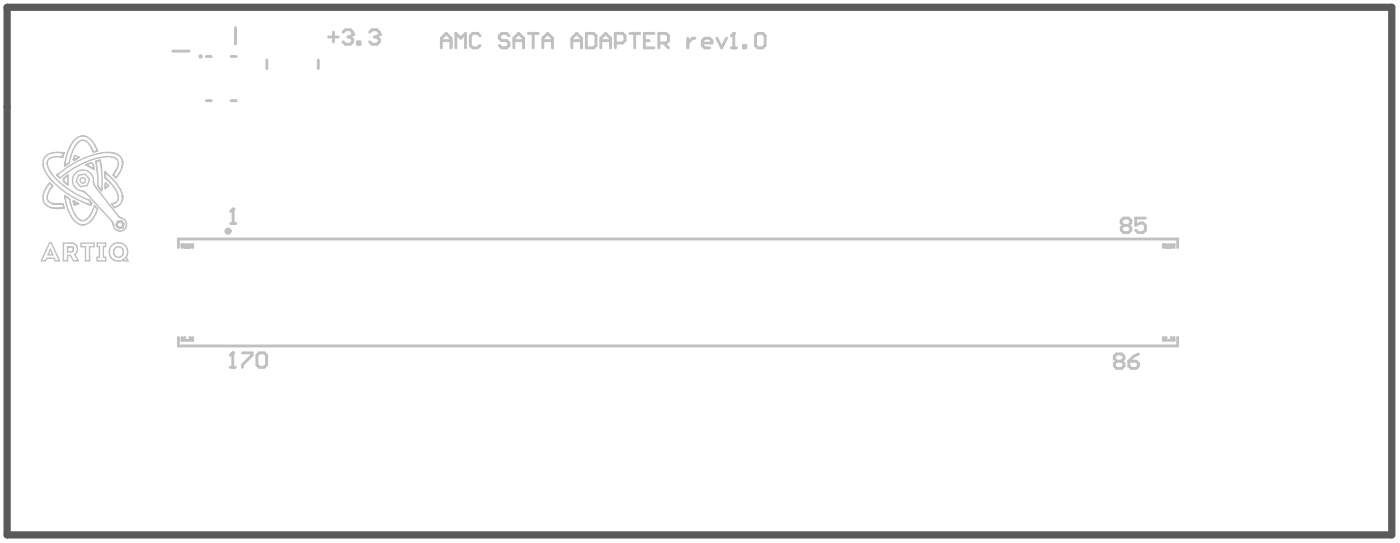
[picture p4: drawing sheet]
<svg xmlns="http://www.w3.org/2000/svg" width="327mm" height="127mm" viewBox="0 0 327 127" stroke-linecap="round" stroke-linejoin="round" font-family="sans-serif">
<g fill="none" stroke="#c0c0c0" stroke-width=".33">
<path d="M13.4 35.5l.1 .1M13.8 35.6h.2M14.2 36.6h.1M14.3 35.6h.2M14.5 35.6h.3M14.6 35.6h.1M14.8 35.6l.1 .1M14.8 35.7h.1M14.9 35.7h.1M14.9 35.7l-.4 .9-.6-.1M14.9 35.7l-.2 .9h-.4M15.2 37.8l-.1 .9"/>
<path d="M15.3 38.6l-.2 .1M15.8 38.3l-.6 .3M17.1 37.2h.1M17.5 37.2v.1M17.5 37.2h.1M17.6 37.2h.1M17.6 37.2h-.1M18.3 36.8l-.7 .4M18.3 36.8l-1.2 .4M18.3 36.8l.2-.1-1.1-.4-.3 .9M19.6 31.7h-.6M20.1 38.5l1.8 .8"/>
<path d="M20.1 38.4v.1M20.2 38.4h.1M20.3 38.4h-.2M21.2 38l-.9 .4M21.2 34.2l.3 .6M21.7 35.2l.1 .3M21.8 38.4l.1 1.1-1.8-1M22 33.7l.6 1.2M22.4 37.6v.1M22.4 37.7h.1M22.4 37.7v.1M22.4 37.8l.4 3.3"/>
<path d="M22.6 34.8h.1M23.4 37.8l.2 1M11.6 56.6h.4l1.9 4.2h-1l-.3-.6h-1.7l-.3 .6M11.6 42.7l.7 .7-.5 .6M11.8 58.1l.5 1.3h-1.1zM13.3 40.8v.1M13.4 40.8l.6 .7M13.4 40.8h.1M13.5 47.6h-.1M13.5 40.7l-.1 .1M13.5 40.7h.1M13.6 40.6l-.1 .1"/>
<path d="M14.1 41.5h.1M14.5 47.6h-.1M14.7 47.5l-1.1 .1M14.8 56.7v4.1h1v-1.2M14.8 42h.1M14.8 42v.1M14.8 42.1h.1M15 42.4l.6 .5M15.1 45.6l.1 .7M15.1 45.6h.1M15.1 45.6v.1M15.1 46l.1 .1"/>
<path d="M15.1 45.7h.1M15.2 45.7l1 .6M15.2 46.2v.1M15.6 42.9l.1 .1M15.6 41.1l-.6 .4M15.7 41l-.1 .1M15.7 43h.1M15.7 41h.1M15.7 43l.1 .1M15.8 40.9l-.1 .1M15.8 43.1h.1M15.8 40.9h.1"/>
<path d="M15.8 40.9l-.2 .1M16 57.5h-.1M16.2 46.4v.1M16.2 46.5h.1M16.3 57.5h-.5v1.2M17.1 47l.2 .7M17.2 46.9l1 .5M17.5 59.3l.8 1.5h-1.1M17.8 42.3l1 1.2 1.5-.2M18.2 47.4l-.9 .3M18.2 47.4l.2 .1-1 .4-.1-.2M18.9 56.7h3v.8h-1v3.3h-.9v-3.3h-1.1z"/>
<path d="M19 52.5h.6M19.9 40.6l-1.6 .3M20.3 47.5l1 .4M20.8 46.7l.5 1.2M20.8 46.7l.6 .6-.1 .6M20.8 46.7h.1M21.1 47.8l.1 .1M22.7 56.7v.8M23.5 45.2l2.2 2.7M23.8 43.8l-.1 .7M24.5 40.2l.1 1.2M24.5 40.2h.1"/>
<path d="M24.6 42.6l.7 .7-.8 .7M24.6 56.7v.8h-.5v2.5h.6v.8M25.1 42h.1M25.1 42l.8 .8M26.3 48.7l1.2 1.6M26.5 52.4h.1M26.5 52.4v.1M26.5 52.5h.1M26.9 48.3l-.1 .1M27 48.3h.1M27.4 51.6l1-.1 .6 .7-.3 1-1 .1-.7-.7zM28.6 45.8h.1"/>
<path d="M28.6 45.8l-.1 .8zM22.6 60v.8M29.4 60l-.7 .6 .2 .2"/>
</g>
<circle cx="24.5" cy="40.2" r=".17" fill="#c0c0c0"/>
<g fill="none" stroke="#c0c0c0" stroke-width=".33">
<path d="M21.5 34.8l.2 .4M22.4 37.6l1-.2v.4M22.6 34.9l.2 .3-1 .3M25.5 35.6h.2M27.1 39.6l-.7 1.2 .7 .7M28.5 38.8v.1M28.5 38.7v.1M28.6 38.6h-.1M28.6 37.7h.1M28.6 37.8l-.1 .9M11.6 56.6l-1.9 4.2h.9M14.2 48.6h-.2"/>
<path d="M14.2 48.6h-.1M14.7 47.5l.3 1M14.8 48.5l-.6 .1M14.8 56.7h1.8M14.9 48.5h-.1M14.9 48.5h.1M15 48.5h-.1M15.8 58.7h.8M15.8 59.6h.6l.8 1.2M15.8 40.9v2.2M16.3 57.5h.3M18.3 40.9l-.5 1.4"/>
<path d="M19.9 40.6l1 1.2-.6 1.5M21 46l5 5.4M22 48l.8 .8M22.7 56.7h1.9M22.7 57.5h.5v2.5h-.6M22.8 43.4l.9 1.1M22.9 44.4l.6 .8M24.5 40.2h.1M24.5 40.2l.3 .2M24.6 40.3l1.1 .9M24.7 41.6l.4 .4M25.7 47.9l.6 .8"/>
<path d="M26.1 47.6l.6 .8M26.5 40.6v.1M22.6 60.8h2.1M29.4 60l.5 .8h-1"/>
</g>
<g fill="none" stroke="#c0c0c0" stroke-width=".66">
<path d="M40.3 11.9h3.8M48.1 13.2h1.2M53.9 13.2h1.2M55 6.4v3.9M62.3 14v2M74.3 14v2M48.1 23.5h1.2M53.9 23.5h1.2M41.6 57.7v-2h233.2v2M42.5 57.1v.6M42.5 57.1l.6 .6h1.2l.7-.6M42.5 57.1h2.5"/>
<path d="M45 57.1v.6M271.5 57.1v.6M271.5 57.1l.6 .6h1.2l.7-.6M271.5 57.1h2.5M274 57.1v.6M41.6 78.7v2h233.2v-2M42.5 78.7v.7M42.5 79.4h2.5M43.1 78.7l-.6 .7M44.3 78.7l.7 .7M45 78.7v.7M271.5 78.7v.7"/>
<path d="M271.5 79.4h2.5M272.1 78.7l-.6 .7M273.3 78.7l.7 .7M274 78.7v.7"/>
</g>
<path d="M53.8 52.1h1.2M54.4 48.8v3.3" fill="none" stroke="#c0c0c0" stroke-width=".68"/>
<circle cx="54.4" cy="48.8" r=".34" fill="#c0c0c0"/>
<path d="M54.4 48.8l-.6 .5M262.2 52.6l-.6-.6v-.6l.6-.5h1.1l.6 .5v.6l-.6 .6M262.2 52.6l-.6 .5v.6l.6 .5h1.1l.6-.5v-.6l-.6-.5M262.2 52.6h1.1M267.3 50.9h-2.3v1.7l1.1-.6h.6l.6 .6v1.1l-.6 .5h-1.1l-.6-.5M53.7 85.7h1.2M54.3 82.3v3.4M260.6 84.2l-.6-.5v-.6l.6-.6h1.1l.6 .6v.6l-.6 .5M260.6 84.2l-.6 .6v.6l.6 .5h1.1l.6-.5v-.6l-.6-.6M260.6 84.2h1.1M263.4 84.2h1.7l.6 .6v.6l-.6 .5h-1.1l-.6-.5zM265.7 82.5l-1.2 .6-1.1 1.1" fill="none" stroke="#c0c0c0" stroke-width=".68"/>
<circle cx="54.3" cy="82.3" r=".34" fill="#c0c0c0"/>
<path d="M76.7 8.6h2.2M77.8 7.5v2.3M80.1 7.5l.5-.6h1.1l.6 .6v.6M54.3 82.3l-.6 .6M56.6 82.3h2.2v.6l-2.2 2.2v.6M59.9 82.9l.6-.6h1.1l.6 .6v2.2l-.6 .6h-1.1l-.6-.6z" fill="none" stroke="#c0c0c0" stroke-width=".68"/>
<circle cx="82.3" cy="8.1" r=".34" fill="#c0c0c0"/>
<path d="M81.2 8.6h.5M81.7 8.6l.6 .6v.6l-.6 .5h-1.1l-.5-.5M82.3 8.1l-.6 .5M83.4 9.8h.6v.5h-.6zM86.3 7.5l.5-.6h1.1l.6 .6v.6" fill="none" stroke="#c0c0c0" stroke-width=".68"/>
<circle cx="88.5" cy="8.1" r=".34" fill="#c0c0c0"/>
<g fill="none" stroke="#c0c0c0" stroke-width=".68">
<path d="M87.4 8.6h.5M87.9 8.6l.6 .6v.6l-.6 .5h-1.1l-.5-.5M88.5 8.1l-.6 .5M103 11.2v-2.3l1.1-1.1 1.1 1.1v2.3M103 9.5h2.2M106.4 11.2v-3.4l1.1 1.1 1.1-1.1v3.4M112 8.3l-.6-.5h-1.1l-.5 .5v2.3l.5 .6h1.1l.6-.6M118.8 8.3l-.6-.5h-1.1l-.6 .5v.6l.6 .6h1.1l.6 .5v.6l-.6 .6h-1.1l-.6-.6M119.9 9.5h2.3M119.9 11.2v-2.3l1.1-1.1 1.2 1.1v2.3M123.3 7.8h2.2M124.4 7.8v3.4"/>
<path d="M126.7 9.5h2.2M126.7 11.2v-2.3l1.1-1.1 1.1 1.1v2.3M133.4 9.5h2.3M133.4 11.2v-2.3l1.2-1.1 1.1 1.1v2.3M136.8 7.8h1.7l.6 .5v2.3l-.6 .6h-1.7zM140.2 9.5h2.3M140.2 11.2v-2.3l1.1-1.1 1.2 1.1v2.3M143.6 10h1.7l.5-.5v-1.2l-.5-.5h-1.7v3.4M147 7.8h2.2M148.1 7.8v3.4M150.3 9.5h1.2M152.6 7.8h-2.3v3.4h2.3"/>
<path d="M153.7 10h1.7l.6-.5v-1.2l-.6-.5h-1.7v3.4M154.9 10l1.1 1.2M160.5 8.9v2.3M162.2 8.9h-.6l-1.1 1.1M163.9 10h2.2v-.5l-.5-.6h-1.2l-.5 .6v1.1l.5 .6h1.2M167.3 8.9l1.1 2.3 1.1-2.3M170.6 11.2h1.2M171.2 7.8v3.4"/>
</g>
<circle cx="171.2" cy="7.8" r=".34" fill="#c0c0c0"/>
<path d="M171.2 7.8l-.6 .5M173.5 10.6h.5v.6h-.5zM176.3 8.3l.5-.5h1.2l.5 .5v2.3l-.5 .6h-1.2l-.5-.6z" fill="none" stroke="#c0c0c0" stroke-width=".68"/>
<g fill="none" stroke="#c0c0c0" stroke-width=".33">
<path d="M10 38.3a7.3 7.3 0 0 0 2.4 4.1 23.3 23.3 0 0 0 7.9 5.1M13.4 35.5a2.83 2.83 0 0 0-3.4 2.8M13.5 35.5l.3 .1M13.9 36.5a2.53 2.53 0 0 0-2.9 1.3 6.2 6.2 0 0 0 2.7 4.5l1 .9a23.4 23.4 0 0 0 6.1 3.5M14 35.6h.3M17.2 37.2v.1M17.2 37.3h.1M17.3 37.3h.1M17.4 37.3h-.1M17.4 37.3h.1M17.5 37.3h-.1M19 31.7a5.7 5.7 0 0 0-3.4 4.5l-.4 1.6"/>
<path d="M19.6 31.7l1.3 .6 1.1 1.4M21.2 34.2a1.86 1.86 0 0 0-2.8-1.1l-1.2 1.6-1 3.1-.4 .5M21.2 38h.1M21.2 38l.6 .4M22.4 37.6h.1M22.8 35.8a22.9 22.9 0 0 0-9.2 4.8M23.6 38.8l.2 2.7v2.3M25.5 35.6l-2.7 .2M25.7 35.6h.5a2.59 2.59 0 0 1 2.4 2.1M27.1 39.6a1.8 1.8 0 0 0 .4-2 1.8 1.8 0 0 0-1.7-1l-2.2 .1-2.5 .7a23.1 23.1 0 0 0-7 4.1M28.5 38.9l-.5 1.3-.9 1.3M28.6 37.7h.1"/>
<path d="M11.6 42.7l-.4 .5a3.9 3.9 0 0 0-.7 4.3l.7 .6 .9 .4M11.8 44l-.1 .2a2.03 2.03 0 0 0 0 3.1l.4 .2M12.1 48.5l1.3 .1M12.1 47.4l1.3 .2M12.1 47.5l1.3 .1M13.6 47.6h-.2M13.6 47.6h-.1M13.8 47.6h-.2M14.1 48.6h-.7M14.2 48.6h-.8M14.8 42h.1M14.8 42.2h.1"/>
<path d="M14.8 42.1v.1M14.8 42.2v.1M14.8 42.3h.1M14.9 42.3l.1 .1M14.9 41.6l-.1 .4M14.9 41.6h.1M15 41.5l-.1 .1M15.2 46.3l.6 2.4a5.1 5.1 0 0 0 3.2 3.8M16.2 46.3h.1M16.2 46.3v.1M16.2 46.4h.1M16.2 46.5l.6 2 .8 1.7"/>
<path d="M16.6 56.7a1.45 1.45 0 0 1 1.4 1 1.45 1.45 0 0 1-.5 1.6M16.6 57.5a.61 .61 0 0 1 .5 .6 .61 .61 0 0 1-.5 .6M17.1 47h.1M17.1 46.9h.1M17.2 46.9h-.1M17.2 46.9h.1M22 48l-.9 2.1a1.79 1.79 0 0 1-1.4 1.3 1.79 1.79 0 0 1-1.8-.8l-.3-.4M22.8 48.8l-.5 1.1a4.4 4.4 0 0 1-2.7 2.6M22.8 41.1v2.3M22.9 44.4l-1.1-1.7a2.5 2.5 0 0 0-2.1-3 2.5 2.5 0 0 0-2.8 2.3 2.5 2.5 0 0 0 2.6 2.6l1.5 1.4M24.5 40.2h.1M24.6 41.4v.1"/>
<path d="M24.6 41.5h.1M24.6 41.5v.1M24.6 42.6l-.1 1.4M24.6 41.6h.1M25.7 41.2a8.8 8.8 0 0 1 2.9 4.5M25.9 42.8l1 1.3a2.16 2.16 0 0 1 .1 3.1l-.9 .4M26 51.4l.5 1M26.5 52.4h.1M26.5 52.5h.1M26.8 48.4h-.1M27.5 50.3l.5 .4a1.58 1.58 0 0 1 1.5 1.9 1.58 1.58 0 0 1-2.1 1.2l-.6-.4-.3-.9M28.5 46.6l-.5 1-1.1 .7"/>
<path d="M28.6 45.7h.1M28.6 45.8h.1M29.4 60a2.16 2.16 0 0 0-1.2-3.4 2.16 2.16 0 0 0-2.7 2.4 2.16 2.16 0 0 0 3.2 1.6"/>
<circle cx="19.3" cy="42.1" r=".63"/>
<circle cx="27.7" cy="58.7" r="1.18"/>
<circle cx="28" cy="52.4" r=".63"/>
</g>
<circle cx="46.8" cy="13.2" r=".17" fill="none" stroke="#c0c0c0" stroke-width=".66"/>
<circle cx="53.2" cy="53.9" r=".42" fill="none" stroke="#c0c0c0" stroke-width=".83"/>
<path d="M1.7 1.7h323.1v123.1h-323.1z" fill="none" stroke="#5a5a5a" stroke-width="1.7"/>
</svg>
